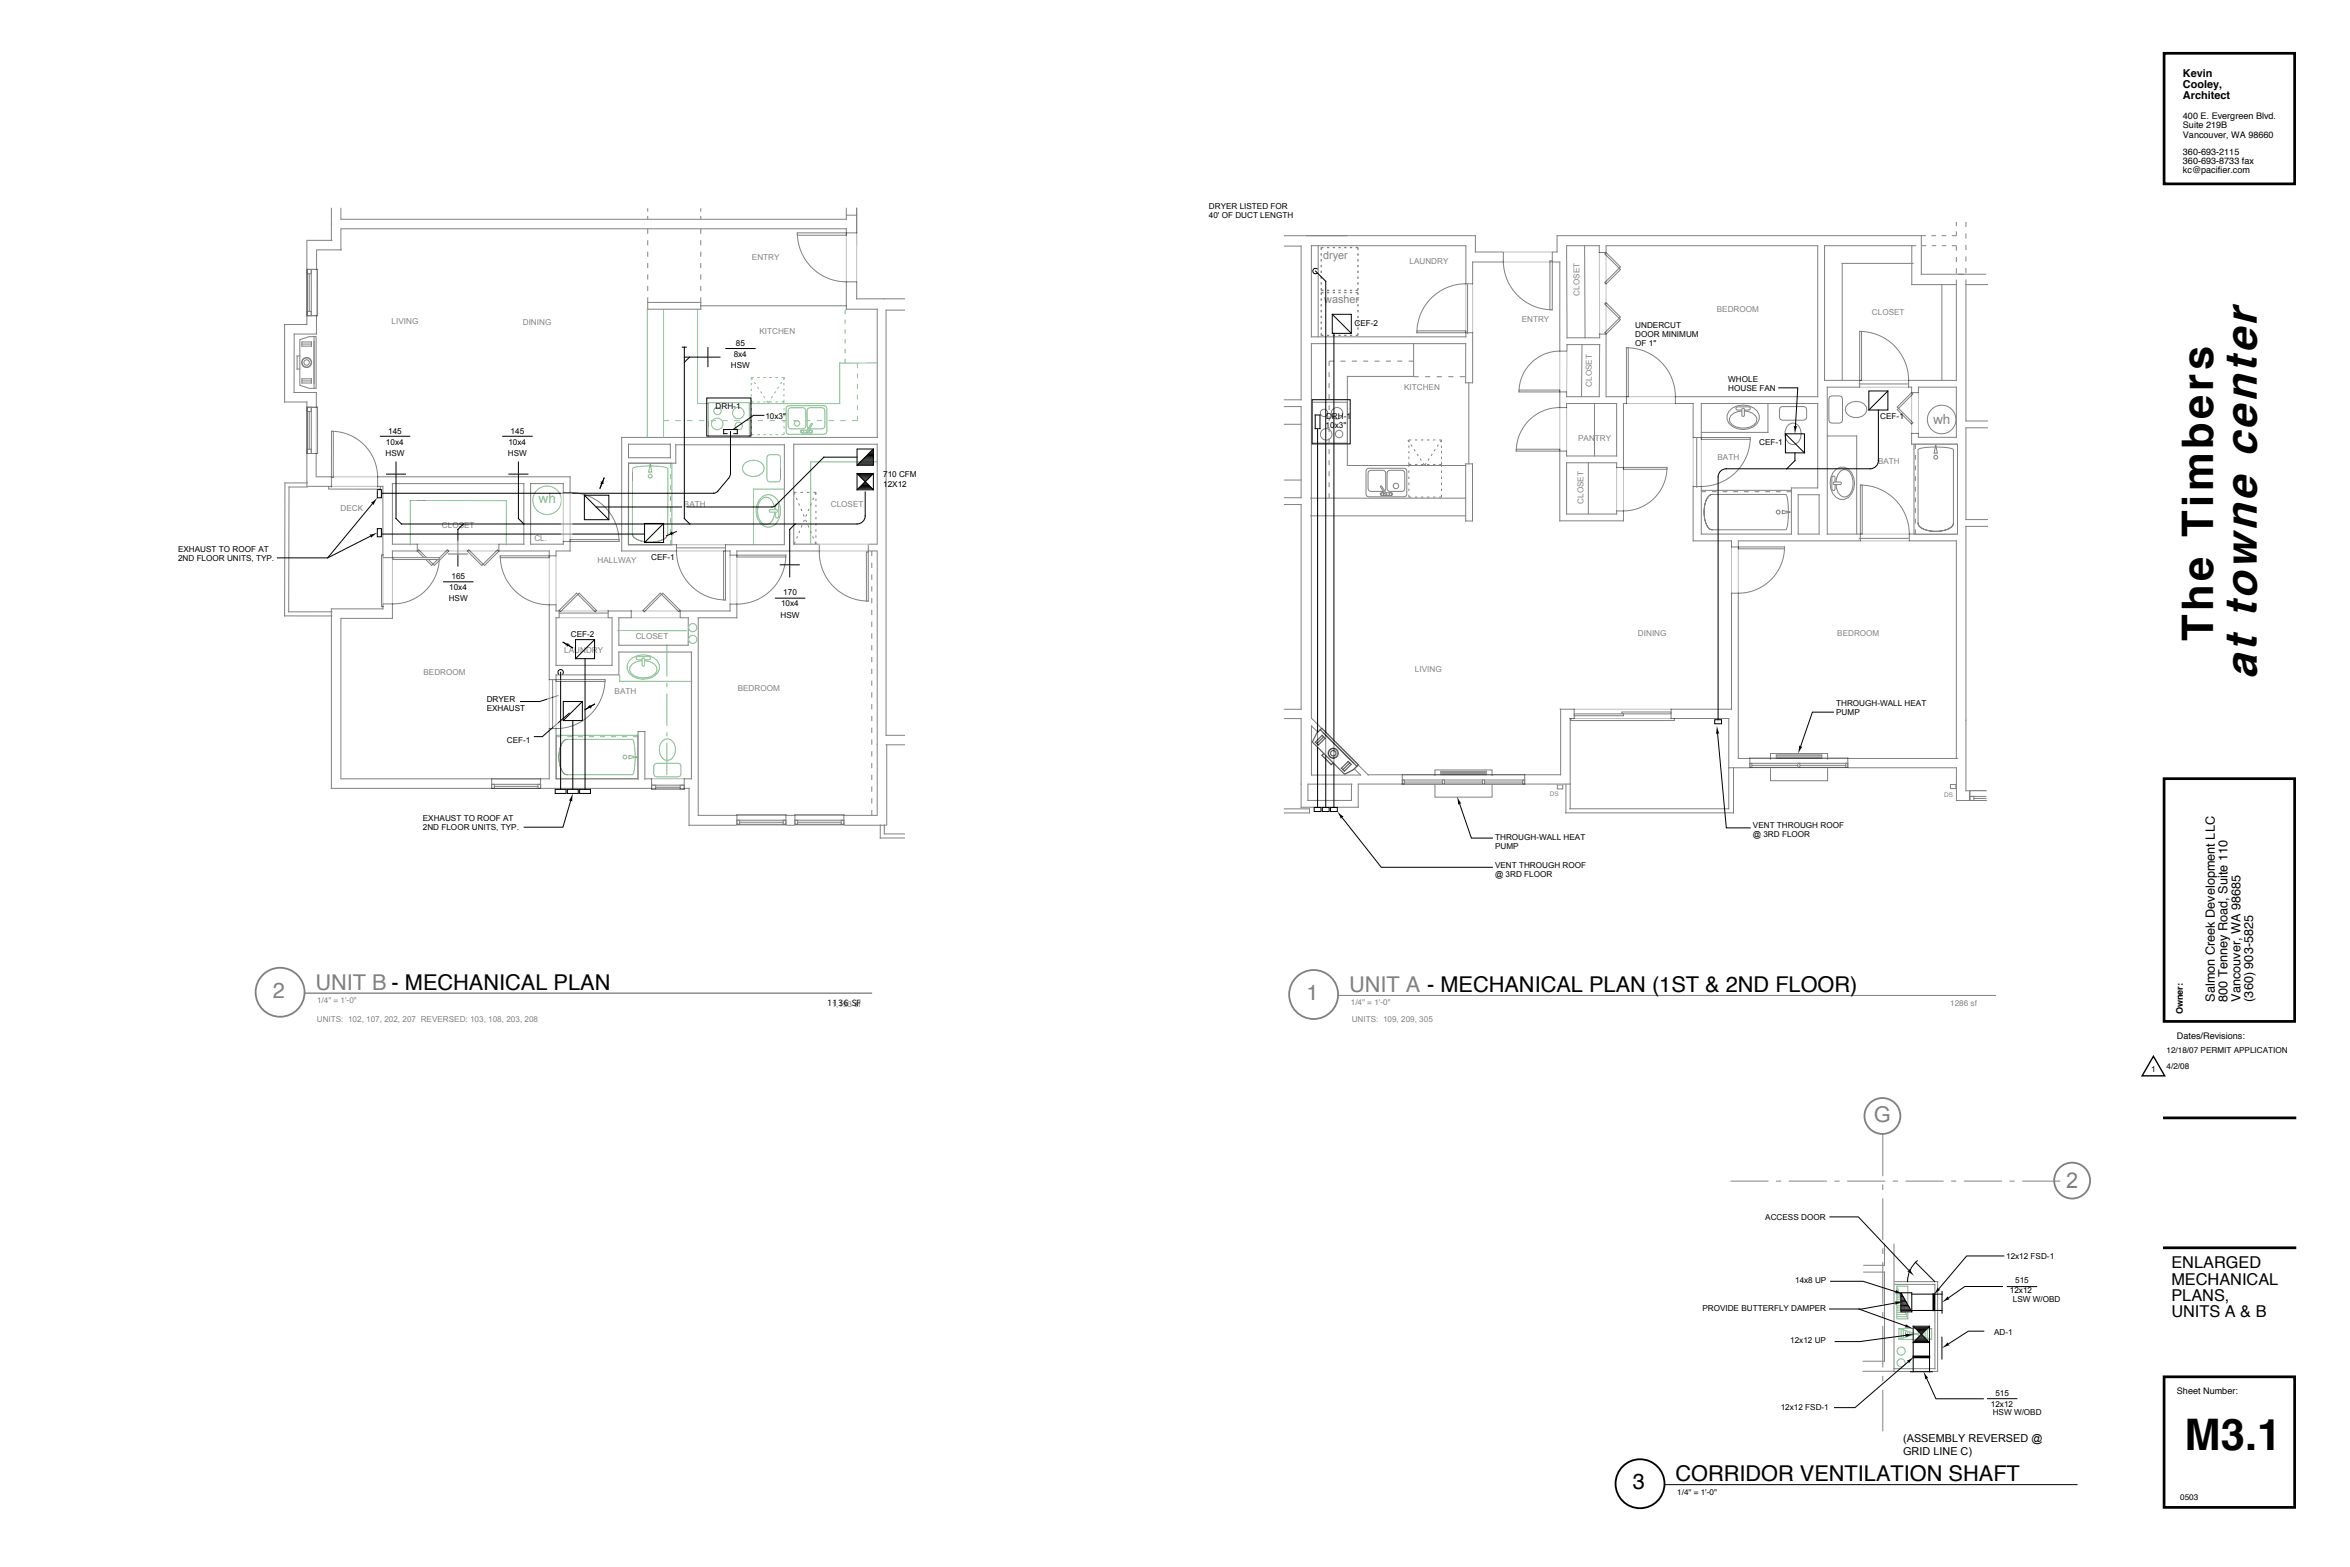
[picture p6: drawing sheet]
<svg xmlns="http://www.w3.org/2000/svg" width="914mm" height="610mm" viewBox="0 0 914 610" stroke-linecap="round" stroke-linejoin="round" font-family="sans-serif">
<defs><g id="words">
<text font-size="17.5" x="878.1" y="264.1" transform="rotate(-90 878.1 264.1)">at towne center</text>
<g font-size="16.9">
<text x="861.2" y="249.4" transform="rotate(-90 861.2 249.4)">The Timbers</text>
<text x="850" y="564.1">M3.1</text>
</g>
<g font-size="8.5">
<text x="106.1" y="388.1">2</text>
<text x="122.7" y="385">UNIT B - MECHANICAL PLAN</text>
<text x="508.3" y="389">1</text>
<text x="524.9" y="385.8">UNIT A - MECHANICAL PLAN (1ST &amp; 2ND FLOOR)</text>
<text x="729.2" y="436.4">G</text>
<text x="804" y="462.1">2</text>
<text x="635.3" y="579.3">3</text>
<text x="651.9" y="576.2">CORRIDOR VENTILATION SHAFT</text>
</g>
<g font-size="6.3">
<text x="844.9" y="493.4">ENLARGED</text>
<text x="844.9" y="499.7">MECHANICAL</text>
<text x="844.9" y="506.1">PLANS,</text>
<text x="844.9" y="512.4">UNITS A &amp; B</text>
</g>
<g font-size="4.9">
<text x="752.2" y="165">wh</text>
<text x="861.9" y="389.7" transform="rotate(-90 861.9 389.7)">Salmon Creek Development LLC</text>
<text x="866.8" y="389.7" transform="rotate(-90 866.8 389.7)">800 Tenney Road, Suite 110</text>
<text x="871.7" y="389.7" transform="rotate(-90 871.7 389.7)">Vancouver, WA 98685</text>
<text x="876.7" y="389.7" transform="rotate(-90 876.7 389.7)">(360) 903-5825</text>
</g>
<text font-size="4.9" fill="#007415" x="209.6" y="195.5">wh</text>
<g font-size="4.2">
<text x="849.4" y="29.9">Kevin</text>
<text x="849.4" y="34.2">Cooley,</text>
<text x="849.4" y="38.4">Architect</text>
<text x="514.8" y="100.7">dryer</text>
<text x="515.2" y="117.7">washer</text>
<text x="740.5" y="561">(ASSEMBLY REVERSED @</text>
<text x="740.5" y="565.9">GRID LINE C)</text>
</g>
<g font-size="3.5">
<text x="849.4" y="46.4">400 E. Evergreen Blvd.</text>
<text x="849.4" y="50">Suite 219B</text>
<text x="849.4" y="53.5">Vancouver, WA 98660</text>
<text x="849.4" y="60.3">360-693-2115</text>
<text x="849.4" y="63.8">360-693-8733 fax</text>
<text x="849.4" y="67.3">kc@pacif</text>
<text x="863" y="67.3">ier.com</text>
<text x="849.4" y="394.6" transform="rotate(-90 849.4 394.6)">Owner:</text>
<text x="847.1" y="404.1">Dates/Revisions:</text>
<text x="847.1" y="542.4">Sheet Number:</text>
</g>
<g font-size="3.2">
<text x="470.4" y="81.2">DRYER LISTED FOR</text>
<text x="470.4" y="84.7">40' OF DUCT LENGTH</text>
<text x="292.6" y="101">ENTRY</text>
<text x="548.5" y="102.6">LAUNDRY</text>
<text x="614.6" y="115" transform="rotate(-90 614.6 115)">CLOSET</text>
<text x="152.4" y="125.9">LIVING</text>
<text x="592.1" y="125.3">ENTRY</text>
<text x="668" y="121.4">BEDROOM</text>
<text x="728.4" y="122.7">CLOSET</text>
<text x="203.4" y="126.4">DINING</text>
<text x="295.5" y="130.1">KITCHEN</text>
<text x="527.1" y="126.7">CEF-2</text>
<text x="636.3" y="127.7">UNDERCUT</text>
<text x="636.3" y="131.2">DOOR MINIMUM</text>
<text x="286.4" y="134.5">85</text>
<text x="636.3" y="134.7">OF 1&quot;</text>
<text x="284.4" y="143.1">HSW</text>
<text x="285.5" y="138.8">8x4</text>
<text x="672.5" y="148.5">WHOLE</text>
<text x="546.3" y="151.5">KITCHEN</text>
<text x="619.4" y="150.5" transform="rotate(-90 619.4 150.5)">CLOSET</text>
<text x="672.5" y="152">HOUSE FAN</text>
<text x="278.5" y="158.9">DRH-1</text>
<text x="297.8" y="163">10x3&quot;</text>
<text x="515.8" y="166.6">10x3&quot;</text>
<text x="516" y="162.9">DRH-1</text>
<text x="731.6" y="163">CEF-1</text>
<text x="150.2" y="173">10x4</text>
<text x="151.1" y="168.7">145</text>
<text x="197.8" y="173">10x4</text>
<text x="198.7" y="168.7">145</text>
<text x="614.1" y="171.6">PANTRY</text>
<text x="684.5" y="173.3">CEF-1</text>
<text x="150" y="177.3">HSW</text>
<text x="197.6" y="177.3">HSW</text>
<text x="668.3" y="178.8">BATH</text>
<text x="343.7" y="185.7">710 CFM</text>
<text x="730.8" y="180.4">BATH</text>
<text x="343.7" y="189.3">12X12</text>
<text x="266.1" y="197.3">BATH</text>
<text x="323.3" y="197">CLOSET</text>
<text x="616.2" y="196" transform="rotate(-90 616.2 196)">CLOSET</text>
<text x="132.5" y="198.6">DECK</text>
<text x="172" y="205.5">CLOSET</text>
<text x="69.3" y="214.6">EXHAUST TO ROOF AT</text>
<text x="207.9" y="210.3">CL.</text>
<text x="69.3" y="218.1">2ND FLOOR UNITS, TYP.</text>
<text x="232.5" y="219">HALLWAY</text>
<text x="253.4" y="217.8">CEF-1</text>
<text x="175.7" y="225.3">165</text>
<text x="174.6" y="233.9">HSW</text>
<text x="174.8" y="229.6">10x4</text>
<text x="304.8" y="231.6">170</text>
<text x="303.9" y="235.9">10x4</text>
<text x="303.7" y="240.2">HSW</text>
<text x="222.1" y="247.7">CEF-2</text>
<text x="247.4" y="248.6">CLOSET</text>
<text x="637.4" y="247.6">DINING</text>
<text x="714.9" y="247.6">BEDROOM</text>
<text x="219.6" y="254.2">LAUNDRY</text>
<text x="164.8" y="262.4">BEDROOM</text>
<text x="550.6" y="261.6">LIVING</text>
<text x="239.2" y="269.8">BATH</text>
<text x="287" y="268.8">BEDROOM</text>
<text x="189.4" y="273.2">DRYER</text>
<text x="714.5" y="274.7">THROUGH-WALL HEAT</text>
<text x="189.4" y="276.8">EXHAUST</text>
<text x="714.5" y="278.3">PUMP</text>
<text x="197.2" y="289">CEF-1</text>
<text x="164.5" y="319.3">EXHAUST TO ROOF AT</text>
<text x="164.5" y="322.9">2ND FLOOR UNITS, TYP.</text>
<text x="682.1" y="322.2">VENT THROUGH ROOF</text>
<text x="581.8" y="326.9">THROUGH-WALL HEAT</text>
<text x="682.1" y="325.8">@ 3RD FLOOR</text>
<text x="581.8" y="330.4">PUMP</text>
<text x="581.7" y="337.6">VENT THROUGH ROOF</text>
<text x="581.7" y="341.1">@ 3RD FLOOR</text>
<text x="123.4" y="390.2">1/4&quot; = 1'-0&quot;</text>
<text x="321.9" y="391.4">1136 SF</text>
<text x="323.6" y="391.8">1,193 sf</text>
<text x="525.6" y="391.1">1/4&quot; = 1'-0&quot;</text>
<text x="758.9" y="391.3">1286 sf</text>
<text x="123.3" y="397.7">UNITS: 102, 107, 202, 207 REVERSED: 103, 108, 203, 208</text>
<text x="526" y="397.7">UNITS: 109, 209, 305</text>
<text x="843" y="409.5">12/18/07 PERMIT APPLICATION</text>
<text x="837" y="417.1">1</text>
<text x="843" y="415.8">4/2/08</text>
<text x="686.9" y="474.5">ACCESS DOOR</text>
<text x="780.6" y="489.7">12x12 FSD-1</text>
<text x="698.5" y="499.1">14x8 UP</text>
<text x="782.1" y="502.9">12x12</text>
<text x="784.1" y="499.2">515</text>
<text x="662.4" y="509.9">PROVIDE BUTTERFLY DAMPER</text>
<text x="783.2" y="506.5">LSW W/OBD</text>
<text x="775.9" y="519.2">AD-1</text>
<text x="696.6" y="522.5">12x12 UP</text>
<text x="776.4" y="543">515</text>
<text x="692.9" y="548.7">12x12 FSD-1</text>
<text x="774.7" y="547.3">12x12</text>
<text x="775.4" y="550.4">HSW W/OBD</text>
<text x="652.6" y="581.4">1/4&quot; = 1'-0&quot;</text>
<text x="848.3" y="583.7">0503</text>
</g>
<g font-size="2.5">
<text x="603" y="309.5">DS</text>
<text x="756.5" y="309.9">DS</text>
</g>
</g></defs>
<path d="M842.1 302.9h50.8v94.5h-50.8zM842.2 434.9h50.8M842.2 485.4h50.8M842.1 535.6h50.8v50.8h-50.8z" fill="none" stroke="#000" stroke-width="1.1"/>
<path d="M842.1 20.7h50.8v50.8h-50.8z" fill="#fff"/>
<path d="M842.1 20.7h50.8v50.8h-50.8z" fill="none" stroke="#000" stroke-width="1.1"/>
<g fill="#fff">
<path d="M837.9 410.9l4.4 7.6h-8.8z"/>
<path d="M848.3 581.2h7.1v3.2h-7.1z" fill-rule="evenodd"/>
<path d="M843 407h47.3v9.5h-47.3z" fill-rule="evenodd"/>
</g>
<path d="M837.9 410.9l4.4 7.6h-8.8z" fill="none" stroke="#000" stroke-width=".53"/>
<path d="M216.4 286h31.8v17h-31.8z" fill-rule="evenodd" fill="#fff"/>
<path d="M216.4 286h31.8v17h-31.8z" fill="none" stroke="#007415" stroke-width=".39"/>
<path d="M219.4 288.2l1.3-.6h25.4a17 17 0 0 1 1 9l-.4 3.5-.6 1.3h-25.4a4.8 4.8 0 0 1-3.1-4.8l-.1-2.1a7 7 0 0 1 2.8-6.8l.4-.1v13.8a4.8 4.8 0 0 1-3-4.8l-.2-2.1a9.5 9.5 0 0 1 1.9-6.3z" fill-rule="evenodd" fill="#fff"/>
<path d="M220.7 287.6a4.8 4.8 0 0 0-3 4.8l-.2 2.1a7 7 0 0 0 2.8 6.9h25.8a17 17 0 0 0 1-9l-.4-3.5-.6-1.3h-25.4a4.8 4.8 0 0 0-3.1 4.8l-.1 2.1a7 7 0 0 0 2.8 6.9h.4" fill="none" stroke="#007415" stroke-width=".39"/>
<circle cx="243.2" cy="294.5" r=".75" fill="#fff"/>
<circle cx="243.2" cy="294.5" r=".75" fill="none" stroke="#007415" stroke-width=".39"/>
<path d="M244.7 293.9l3.2 .6-3.2 .6z" fill="#fff"/>
<path d="M216.4 286.6h1.9M220.7 286.6h1.9M225 286.6h1.9M229.2 286.6h1.9M233.5 286.6h1.9M237.8 286.6h1.9M242 286.6h1.9M244.7 293.9l3.2 .6-3.2 .6zM246.3 286.6h1.9" fill="none" stroke="#007415" stroke-width=".39"/>
<path d="M244.5 180.2h17l-.1 31.8-16.9-.1z" fill-rule="evenodd" fill="#fff"/>
<path d="M244.5 180.2h17l-.1 31.8-16.9-.1z" fill="none" stroke="#007415" stroke-width=".39"/>
<path d="M246.2 182.2a25.2 25.2 0 0 1 13.6 0v25.5a4.8 4.8 0 0 1-4.7 3l-2.2 .2a7 7 0 0 1-6.8-2.9v-.3h13.7a4.8 4.8 0 0 1-4.7 3l-2.2 .2a7 7 0 0 1-6.8-2.9z" fill-rule="evenodd" fill="#fff"/>
<path d="M246.1 207.7a4.8 4.8 0 0 0 4.7 3l2.1 .2a7 7 0 0 0 6.9-2.8l.1-25.8a17 17 0 0 0-9-1l-3.5 .4-1.3 .6v25.4a4.8 4.8 0 0 0 4.7 3l2.1 .2a7 7 0 0 0 6.9-2.8v-.4" fill="none" stroke="#007415" stroke-width=".39"/>
<circle cx="253" cy="185.2" r=".75" fill="#fff"/>
<circle cx="253" cy="185.2" r=".75" fill="none" stroke="#007415" stroke-width=".39"/>
<path d="M253 180.5l.6 3.1h-1.2z" fill="#fff"/>
<path d="M253 180.5l.6 3.1h-1.2zM260.9 180.2v1.9M260.9 184.5v1.9M260.9 188.7v1.9M260.9 193v1.9M260.9 197.2v1.9M260.9 201.5v1.9M260.9 205.8v1.9M260.9 210v1.9" fill="none" stroke="#007415" stroke-width=".39"/>
<path d="M725.2 492.2h8.1M725.2 494.9h8.1M737 484v49.5h-12.1M724.9 529.6h8.4" fill="none" stroke="#000" stroke-width=".39"/>
<circle cx="732.5" cy="434.1" r="7" fill="#fff"/>
<circle cx="732.5" cy="434.1" r="7" fill="none" stroke="#000" stroke-width=".71"/>
<circle cx="806.3" cy="459.3" r="7" fill="#fff"/>
<circle cx="806.3" cy="459.3" r="7" fill="none" stroke="#000" stroke-width=".71"/>
<g fill="none" stroke="#000" stroke-width=".39">
<path d="M499.7 95.7h6.6v59.8h-6.6M510.3 95.6h60.1v35.4h-60.1zM605.9 91.7v6.3h-31.8v-6.3h-74.4M606 91.7h141.6v15h25.1M622.3 95.6h-12.7l.1 35.8M624.9 95.6v58.7M625.1 95.6h82.2v58.7h-82.2M709.9 95.6h34v15.1h17.3v37.3h-51.3zM773.4 110.7h-8.4v53.1h8.4M570.3 133.7h-60v145.7M609.7 134.1l-.1 20.2h12.7M499.7 158.2h6.6v35.4h-6.6"/>
<path d="M573 148.9v-47h33.9v100.7h24.8v-45.6h27.1v53.4h14.9v65.5h-66.6M746.5 150.6h14.7v19.5h-14.7zM609.6 177.4v-20.4h19.4v20.4M662 168.2h25.9M722.5 169.6v38.2M743.8 172.8h17.4v35h-50.2v-57.2h32.8v22.2M773.4 166.4h-8.4v35.7h8.4M499.7 196.3h6.6v79.6h-6.6M609.6 180v20h19.4v-20M697 189.8h10.3v-32.8h-45.3v50.8M699.7 192.5h8.1v15.3h-8.1zM773.4 204.8h-8.4v102.8h7.7"/>
<path d="M499.7 279.5h6.6v34.5h22.2v-8.9l82.5-.1M607.3 275.9v25.5h-75M610.8 279.5h61.9v35.1h-61.9M611 279.5v35.1M672.7 298.7h88.6v12.7h11.4M674.5 298.7v17.5h-65.4M761.2 295.1v-84.7h-84.8v84.7h85.4M499.7 314.7h9.8v1.5h-9.8M508.9 305.1v6.3h16.9v-6.3M509.1 305.1h16.9M609.3 305v11.2M673.3 459.5h14.8"/>
<path d="M691.1 459.5h2M696 459.5h14.8M713.8 459.5h2M718.7 459.5h14.9M732.6 441.4v16.2M736.5 459.5h2M741.4 459.5h14.9M759.2 459.5h2M764.2 459.5h14.8M781.9 459.5h2M786.9 459.5h14.8M732.6 460.8v2.2"/>
<path d="M732.6 466.2v16.2M732.6 485.6v2.2M732.6 491v16.2M732.6 510.4v2.2M732.6 515.8v16.2M732.6 535.2v2.2M732.6 540.6v16.2"/>
</g>
<path d="M766.5 307.6h6.2v3.8h-6.2z" fill="#fff"/>
<path d="M550.1 133.7v12.7h-25.8v34.7h46M509.9 193.8h60.4M766.5 307.6v3.8h1.5v-1.6h-1.5M768 310.6h4.7M772.7 307.6h-6.2v3.8h6.2h-6.2v-1.6h6.2" fill="none" stroke="#000" stroke-width=".39"/>
<path d="M531.7 182.7l.9-.5 14.3 .1 .5 .9-.1 9.5-1 .6-14.2-.2-.6-.9z" fill-rule="evenodd" fill="#fff"/>
<path d="M531.7 182.7l.9-.5 14.3 .1 .5 .9-.1 9.5-1 .6-14.2-.2-.6-.9z" fill="none" stroke="#000" stroke-width=".39"/>
<path d="M539.9 183.5l.9-.5h4.7l1 .5 .1 6.6-.5 .9-5.3 .2-.9-.6z" fill-rule="evenodd" fill="#fff"/>
<path d="M540.3 183.1l5.2-.1 1 .5 .1 6.6-.5 .9-5.3 .2-.9-.6-.2-6.6z" fill="none" stroke="#000" stroke-width=".39"/>
<path d="M532.5 183.5l.9-.5h4.7l1 .5 .1 6.6-.5 .9-5.3 .2-.9-.6z" fill-rule="evenodd" fill="#fff"/>
<g fill="none" stroke="#000" stroke-width=".39">
<path d="M532.5 183.5l.9-.5h4.7l1 .5 .1 6.6-.5 .9-5.3 .2-.9-.6z"/>
<circle cx="543.2" cy="189" r="1.06"/>
</g>
<path d="M537.1 192l.5-.3h3.7l.5 .5-.5 .5h-3.7l-.5-.2z" fill-rule="evenodd" fill="#fff"/>
<path d="M537.1 192l.5-.3h3.7l.5 .5-.5 .5h-3.7l-.5-.2z" fill="none" stroke="#000" stroke-width=".39"/>
<path d="M537.2 189.2l.4-.1 2 3.5-.4 .1z" fill-rule="evenodd" fill="#fff"/>
<g fill="none" stroke="#000" stroke-width=".39">
<path d="M511 156.5h13.3v15.9h-13.3M517.2 144.8v1.9M517.2 149.1v1.9M517.2 153.3v1.9M517.2 157.6v1.9M519.1 140.5h-1.9v1.9M521.6 140.5h1.9M526 140.5h2M530.4 140.5h2M534.8 140.5h2M539.3 140.5h1.9M543.7 140.5h1.9"/>
<path d="M548.1 140.5h2M550.1 146.5h1.9M554.5 146.5h2M559 146.5h2M563.5 146.5h2M568 146.5h2M517.2 161.9v1.9M517.2 166.2v1.9M517.2 170.5v1.9M517.2 174.8v1.9M517.2 179v1.9M547.8 171.2l.5 .7"/>
<path d="M548.2 173.3v.9M548.2 175.5v.9M548.2 177.6v.9M548.2 179.8v1.8M549 173l.5 .7M549.1 171.2h-.9v.8M550.2 174.8l.5 .7M550.5 171.2h1M551.4 176.6l.5 .7M552.6 178.4l.5 .7M552.9 171.2h.9M555.3 171.2h.9"/>
<path d="M556.1 178.4l-.5 .7M557.3 176.6l-.5 .7M557.6 171.2h.9M558.5 174.8l-.5 .7M559.7 173l-.5 .7M560 171.2h.9M560.9 171.2v.8M560.9 173.3v.9M560.9 175.5v.9M560.9 177.6v.9M560.9 179.8v1.8M560.9 171.2l-.5 .7"/>
<path d="M517.2 183.3v1.9M517.2 187.6v1.9M517.2 191.9v1.9M537.2 189.2l.4-.1 2 3.5-.4 .1zM548.2 183v1M548.2 185.4v.9M548.2 187.7v1M548.2 190.1v.9M548.2 192.4v1h.9M548.2 180.7h.9M550.5 193.4h1M550.5 180.7h1"/>
<path d="M552.9 193.4h.9M552.9 180.7h.9M553.8 180.2l.5 .7M554.9 180.2l-.5 .7M555.3 193.4h.9M555.3 180.7h.9M557.6 193.4h.9M557.6 180.7h.9M560 180.7h.9M560.9 192.4v1h-.9M560.9 183v1M560.9 185.4v.9"/>
<path d="M560.9 187.7v1M560.9 190.1v.9M509.9 200.7h60.4"/>
<circle cx="515.2" cy="160.6" r="1.43"/>
<circle cx="516" cy="169" r="2.25"/>
<circle cx="520.2" cy="160.8" r="2.25"/>
<circle cx="521" cy="168.8" r="1.43"/>
<circle cx="537.9" cy="192.2" r=".53"/>
<circle cx="541" cy="192.2" r=".53"/>
</g>
<path d="M758.9 305.2h2.1v1.6h-2.1z" fill-rule="evenodd" fill="#fff"/>
<path d="M758.9 305.2h2.1v1.6h-2.1z" fill="none" stroke="#000" stroke-width=".39"/>
<path d="M756.5 308.1h3.5v2.5h-3.5z" fill-rule="evenodd" fill="#fff"/>
<circle cx="755.5" cy="163.2" r="5.6" fill="none" stroke="#000" stroke-width=".39"/>
<g fill="#fff">
<path d="M752.2 160h6.7v6.4h-6.7z" fill-rule="evenodd"/>
<path d="M692.7 158.5l.8-.3h8.4l.8 .3 .3 .7v3.2l-.3 .8-.8 .3h-8.4l-.8-.3-.3-.8v-3.2z" fill-rule="evenodd"/>
</g>
<path d="M692.7 158.5l.8-.3h8.4l.8 .3 .3 .7v3.2l-.3 .8-.8 .3h-8.4l-.8-.3-.3-.8v-3.2z" fill="none" stroke="#000" stroke-width=".39"/>
<path d="M696.1 165.1a2.88 2.88 0 0 1 4.5 1.9 4.7 4.7 0 0 1-1.9 5.8 3.2 3.2 0 0 1-4.1-3.2v-1.7l.5-1.6z" fill-rule="evenodd" fill="#fff"/>
<path d="M696.1 165.1a2.88 2.88 0 0 1 4.5 1.9 4.7 4.7 0 0 1-1.9 5.8 3.2 3.2 0 0 1-4.1-3.2v-1.7l.5-1.6z" fill="none" stroke="#000" stroke-width=".39"/>
<path d="M711.9 154.3l.8-.3h3.2l.7 .3 .3 .8v8.4l-.3 .8-.7 .3h-3.2l-.8-.3-.3-.8v-8.4z" fill-rule="evenodd" fill="#fff"/>
<path d="M711.9 154.3l.8-.3h3.2l.7 .3 .3 .8v8.4l-.3 .8-.7 .3h-3.2l-.8-.3-.3-.8v-8.4z" fill="none" stroke="#000" stroke-width=".39"/>
<path d="M719.1 157.2a5 5 0 0 1 7.1 1.1 3.2 3.2 0 0 1-3.1 4.1 4.2 4.2 0 0 1-5.1-2.8l.2-1.3z" fill-rule="evenodd" fill="#fff"/>
<path d="M719.1 157.2a5 5 0 0 1 7.1 1.1 3.2 3.2 0 0 1-3.1 4.1 4.2 4.2 0 0 1-5.1-2.8l.2-1.3z" fill="none" stroke="#000" stroke-width=".39"/>
<path d="M672.8 160a7.5 7.5 0 0 1 11 0 4 4 0 0 1-1.5 6 7.1 7.1 0 0 1-10.3-2.8v-1.7z" fill-rule="evenodd" fill="#fff"/>
<path d="M672.8 160a7.5 7.5 0 0 1 11 0 4 4 0 0 1-1.5 6 7.1 7.1 0 0 1-10.3-2.8v-1.7z" fill="none" stroke="#000" stroke-width=".39"/>
<path d="M673.4 161.7a7.2 7.2 0 0 1 9.7 0l.5 1.2a4.1 4.1 0 0 1-4.4 3.6 6.1 6.1 0 0 1-6.1-2.4l-.2-1.2z" fill-rule="evenodd" fill="#fff"/>
<path d="M673.4 161.7a7.2 7.2 0 0 1 9.7 0l.5 1.2a4.1 4.1 0 0 1-4.4 3.6 6.1 6.1 0 0 1-6.1-2.4l-.2-1.2z" fill="none" stroke="#000" stroke-width=".39"/>
<path d="M675.6 158.4l4.9-.1 .4 .1 .2 .6-.6 .5h-4.5l-.5-.5z" fill-rule="evenodd" fill="#fff"/>
<path d="M675.6 158.4l4.9-.1 .4 .1 .2 .6-.6 .5h-4.5l-.5-.5z" fill="none" stroke="#000" stroke-width=".39"/>
<path d="M677.9 158.9l.5-.1 .3 .4v2.4l-.3 .4-.6-.4z" fill-rule="evenodd" fill="#fff"/>
<path d="M677.9 158.9l.5-.1 .3 .4v2.4l-.3 .4-.6-.4z" fill="none" stroke="#000" stroke-width=".39"/>
<path d="M714.5 182.5a4 4 0 0 1 6 1.4 7.1 7.1 0 0 1-2.8 10.4 4.8 4.8 0 0 1-5.3-4.1 7.5 7.5 0 0 1 2.1-7.7z" fill-rule="evenodd" fill="#fff"/>
<path d="M714.5 182.5a4 4 0 0 1 6 1.4 7.1 7.1 0 0 1-2.8 10.4 4.8 4.8 0 0 1-5.3-4.1 7.5 7.5 0 0 1 2.1-7.7z" fill="none" stroke="#000" stroke-width=".39"/>
<path d="M716.2 183.2l1.2-.5a4.1 4.1 0 0 1 3.6 4.3 6.1 6.1 0 0 1-2.4 6.2 3.3 3.3 0 0 1-4-3.2 7 7 0 0 1 1.6-6.8z" fill-rule="evenodd" fill="#fff"/>
<path d="M716.2 183.2l1.2-.5a4.1 4.1 0 0 1 3.6 4.3 6.1 6.1 0 0 1-2.4 6.2 3.3 3.3 0 0 1-4-3.2 7 7 0 0 1 1.6-6.8z" fill="none" stroke="#000" stroke-width=".39"/>
<path d="M712.9 185.4l.6-.2 .5 .6v4.4l-.5 .6-.6-.2-.1-.4z" fill-rule="evenodd" fill="#fff"/>
<path d="M712.9 185.4l.6-.2 .5 .6v4.4l-.5 .6-.6-.2-.1-.4z" fill="none" stroke="#000" stroke-width=".39"/>
<path d="M713.4 187.6l2.7-.1 .4 .6-.4 .4h-2.4l-.4-.4z" fill-rule="evenodd" fill="#fff"/>
<path d="M662 190.8h35M697 189.8v18h-35M713.4 187.6l2.7-.1 .4 .6-.4 .4h-2.4l-.4-.4z" fill="none" stroke="#000" stroke-width=".39"/>
<path d="M664.9 192.9l1.3-.6h28.6a17 17 0 0 1 1 9.1l-.4 3.4-.6 1.3h-28.6a4.8 4.8 0 0 1-3-4.7l-.1-2.2a7 7 0 0 1 2.8-6.8l.3-.1v13.8a4.8 4.8 0 0 1-3-4.7l-.1-2.2a9.5 9.5 0 0 1 1.8-6.3z" fill-rule="evenodd" fill="#fff"/>
<path d="M666.2 192.3a4.8 4.8 0 0 0-3 4.8l-.1 2.1a7 7 0 0 0 2.8 6.9h28.9a17 17 0 0 0 1-9l-.4-3.4-.6-1.4h-28.6a4.8 4.8 0 0 0-3 4.8l-.1 2.1a7 7 0 0 0 2.8 6.9h.3" fill="none" stroke="#000" stroke-width=".39"/>
<circle cx="691.9" cy="199.2" r=".75" fill="#fff"/>
<circle cx="691.9" cy="199.2" r=".75" fill="none" stroke="#000" stroke-width=".39"/>
<path d="M693.5 198.6l3.2 .6-3.2 .7z" fill="#fff"/>
<path d="M662 191.3h1.8M666.1 191.3h1.9M670.3 191.3h1.8M674.4 191.3h1.9M678.6 191.3h1.8M682.7 191.3h1.9M686.9 191.3h1.8M691 191.3h1.9M693.5 198.6l3.2 .6-3.2 .7zM695.2 191.3h1.8" fill="none" stroke="#000" stroke-width=".39"/>
<path d="M744.7 172.8h17v35h-17z" fill-rule="evenodd" fill="#fff"/>
<path d="M744.7 172.8h17v35h-17z" fill="none" stroke="#000" stroke-width=".39"/>
<path d="M746.4 174.9a25.2 25.2 0 0 1 13.6 0l.1 28.6a4.8 4.8 0 0 1-4.8 3.1l-2.1 .1a7 7 0 0 1-6.8-2.8l-.1-.4h13.8a4.8 4.8 0 0 1-4.8 3.1l-2.1 .1a7 7 0 0 1-6.8-2.8z" fill-rule="evenodd" fill="#fff"/>
<path d="M760.1 203.5a4.8 4.8 0 0 1-4.8 3.1l-2.1 .1a7 7 0 0 1-6.8-2.8l-.1-28.9a17 17 0 0 1 9-1l3.5 .3 1.3 .7v28.5a4.8 4.8 0 0 1-4.8 3.1l-2.1 .1a7 7 0 0 1-6.8-2.8l-.1-.4" fill="none" stroke="#000" stroke-width=".39"/>
<circle cx="753.2" cy="177.9" r=".75" fill="#fff"/>
<circle cx="753.2" cy="177.9" r=".75" fill="none" stroke="#000" stroke-width=".39"/>
<path d="M753.2 173.1l.6 3.2h-1.2z" fill="#fff"/>
<path d="M755.6 110.7v37.3M745.3 172.8v1.9M745.3 177v1.8M753.2 173.1l.6 3.2h-1.2zM745.3 181.1v1.9M745.3 185.3v1.8M745.3 189.4v1.8M745.3 193.5v1.9M745.3 197.7v1.8M745.3 201.8v1.8M745.3 205.9v1.9" fill="none" stroke="#000" stroke-width=".39"/>
<path d="M606 305.3h2.1v1.6h-2.1z" fill-rule="evenodd" fill="#fff"/>
<path d="M606 305.3h2.1v1.6h-2.1z" fill="none" stroke="#000" stroke-width=".39"/>
<path d="M603 307.7h3.6v2.5h-3.6z" fill-rule="evenodd" fill="#fff"/>
<g fill="none" stroke="#000" stroke-width=".39">
<path d="M119.4 93.5v32.8h-8.7v30.1h8.7v32.8M119.7 93.5h9.4M123.2 97.2l-.1 32.8h-8.6l-.1 22.7h8.7l-.1 32.8M123.5 97.2h9.3M128.9 81v12.5M132.6 81v4.3M132.6 89v8.2M132.8 89h196.5v31.3h12v49.9h-99.4v44.1h42.2v23.4h-67.7v-23.4M252 81v1.3M252 84v1.3M252 89v2M252 93.4v2"/>
<path d="M252 97.9v2M272.7 81v1.3M272.7 84v1.3M272.7 89v2M272.7 93.4v2M272.7 97.9v2M329.3 81v4.3h-196.5M329.3 83.7h4M333.3 81v35.3h18.6M616.6 95.6l.2 35.8M622.3 95.6l.1 35.8h-12.7M252 115.7v4.6h20.7v-4.6"/>
<path d="M252 102.3v2M252 106.8v2M252 111.2v2M252 117.6h20.7M272.7 102.3v2M272.7 106.8v2M272.7 111.2v2M744.4 102.5h-27.6v45.5M351.9 120.6h-7.1v165.5h7.1M609.7 134.1h12.7l-.1 20.2M615.6 134.1l-.2 20.2M620.4 157v20.4"/>
<path d="M687.9 157.2v11M499.7 165.1h6.6M711 169.6h11.5M119.6 187.9h-8.7l-.2 51.7h18.4M119.6 189.5h-7.1l-.2 48.5h16.8M119.7 189.2h29.3v47.7h-19.9M123.3 185.5h98.5v28.8h-5.3M152.7 188.1h51.1v23.6h-51.1zM206.5 188.1h12.7v23.6h-12.7zM499.7 186.8h6.6M305.2 211.7v-38.7h-42.3l.1 7.2h-18.4v31.7h60.6M341.1 214.3h-54.4v26h-15v76.9h69.4"/>
<path d="M341.1 211.7h-32.2v-38.9h32.4v38.9M341.3 214.3v102.9M128.9 236.8v69.9h139.2v14.3h76.7M132.6 240.6v62.4M132.8 240.6h19.9v-26.3h61v88.7h-80.9M216.4 240.3h21.8v18.5h-21.8zM240.8 240.3h27v10.7h-27zM344.8 289.8h7.1M345 289.8v31.2M248.3 303.1v-18.5h2.6v18.5M248.3 303h-31.9v-40.5h24.4v-8.8h28.2v49.3h-18.1M342.5 320.9v5.1h9.4"/>
<path d="M344.1 320.9v3.5h7.8"/>
</g>
<g fill="none" stroke="#000" stroke-width=".53">
<path d="M514.1 98.5v1M515 96.3h-.9v.9M516.3 96.3h.9M518.6 96.3h.9M520.8 96.3h.9M523 96.3h.9M525.3 96.3h.9M527.5 96.3h.9v.9M528.4 98.5v1M514.1 112.1v.9h.9M514.1 100.8v.9M514.1 103.1v.9"/>
<path d="M514.1 105.3v.9M514.1 107.6v.9M514.1 109.8v.9M514.1 116.1v.9M514.1 118.3v.9M515 113.8h-.9v.9M516.3 113h.9M516.3 113.8h.9M518.6 113h.9M518.6 113.8h.9M520.8 113h.9M520.8 113.8h.9"/>
<path d="M523 113h.9M523 113.8h.9M525.3 113h.9M525.3 113.8h.9M527.5 113.8h.9v.9M528.4 100.8v.9M528.4 103.1v.9M528.4 105.3v.9M528.4 107.6v.9M528.4 109.8v.9M528.4 112.1v.9h-.9M528.4 116.1v.9"/>
<path d="M528.4 118.3v.9M514.1 120.6v.9M514.1 122.8v.9M514.1 125.1v.9M514.1 127.3v.9M514.1 129.6v.9h.9M516.3 130.5h.9M518.6 130.5h.9M520.8 130.5h.9M523 130.5h.9M525.3 130.5h.9M528.4 120.6v.9"/>
<path d="M528.4 122.8v.9M528.4 125.1v.9M528.4 127.3v.9M528.4 129.6v.9h-.9"/>
</g>
<path d="M306.4 158h14.8l.5 .9-.1 9.5-.9 .5-14.3-.1-.5-.9v-9z" fill-rule="evenodd" fill="#fff"/>
<path d="M306.4 158h14.8l.5 .9-.1 9.5-.9 .5-14.3-.1-.5-.9v-9z" fill="none" stroke="#007415" stroke-width=".39"/>
<path d="M307.2 158.8l5.3-.2 .9 .6 .1 6.6-.5 .9-5.3 .1-.9-.5-.1-6.6z" fill-rule="evenodd" fill="#fff"/>
<path d="M307.2 158.8l5.3-.2 .9 .6 .1 6.6-.5 .9-5.3 .1-.9-.5-.1-6.6z" fill="none" stroke="#007415" stroke-width=".39"/>
<path d="M314.6 158.8l5.3-.2 .9 .5 .2 6.7-.6 .9-5.3 .1-.9-.5-.1-6.6z" fill-rule="evenodd" fill="#fff"/>
<g fill="none" stroke="#007415" stroke-width=".39">
<path d="M314.6 158.8l5.3-.2 .9 .5 .2 6.7-.6 .9-5.3 .1-.9-.5-.1-6.6z"/>
<circle cx="310.1" cy="164.7" r="1.06"/>
</g>
<path d="M311.7 167.4h4l.5 .5-.5 .5h-3.7l-.6-.5z" fill-rule="evenodd" fill="#fff"/>
<path d="M311.7 167.4h4l.5 .5-.5 .5h-3.7l-.6-.5z" fill="none" stroke="#007415" stroke-width=".39"/>
<path d="M315.7 164.7l.4 .4-2.3 3.3-.2-.3z" fill-rule="evenodd" fill="#fff"/>
<g fill="none" stroke="#007415" stroke-width=".39">
<path d="M251.8 120.5v49.7M271.4 120.5v36.5h4.3M341.3 141.2h-14.5v15.8h-35.2M258.2 163.6h2M262.8 163.6h2M267.4 163.6h2M272 163.6h2M276.5 163.6h2.1M281.1 163.6h2.1M285.7 163.6h2.1M290.3 163.6h2M291.6 169.9v-13.3l-15.9 .1v13.2"/>
<path d="M294.9 163.6h2M299.5 163.6h2M304.1 163.6h2M308.7 163.6h2M313.2 163.6h2.1M315.7 164.7l.4 .4-2.3 3.3-.2-.3zM317.8 163.6h2.1M322.4 163.6h2.1M327 163.6h2M331.6 163.6h2"/>
<circle cx="279.2" cy="159.9" r="1.43"/>
<circle cx="279.1" cy="164.9" r="2.25"/>
<circle cx="287.3" cy="160.7" r="2.25"/>
<circle cx="287.4" cy="165.7" r="1.43"/>
<circle cx="312.2" cy="167.9" r=".53"/>
<circle cx="315.4" cy="167.9" r=".53"/>
</g>
<path d="M254.7 297.2l.8-.3h8.4l.8 .3 .3 .8v3.2l-.3 .7-.8 .3h-8.4l-.8-.3-.3-.7v-3.2z" fill-rule="evenodd" fill="#fff"/>
<path d="M254.7 297.2l.8-.3h8.4l.8 .3 .3 .8v3.2l-.3 .7-.8 .3h-8.4l-.8-.3-.3-.7v-3.2z" fill="none" stroke="#007415" stroke-width=".39"/>
<path d="M257.6 288.5a2.71 2.71 0 0 1 4.7 .6 4.7 4.7 0 0 1-2.3 6.7 3.7 3.7 0 0 1-3.5-4.2l.3-1.7z" fill-rule="evenodd" fill="#fff"/>
<path d="M257.6 288.5a2.71 2.71 0 0 1 4.7 .6 4.7 4.7 0 0 1-2.3 6.7 3.7 3.7 0 0 1-3.5-4.2l.3-1.7z" fill="none" stroke="#007415" stroke-width=".39"/>
<path d="M244.8 257.1a7.5 7.5 0 0 1 11 0 4 4 0 0 1-1.4 6 7.1 7.1 0 0 1-10.3-2.8v-1.6z" fill-rule="evenodd" fill="#fff"/>
<path d="M244.8 257.1a7.5 7.5 0 0 1 11 0 4 4 0 0 1-1.4 6 7.1 7.1 0 0 1-10.3-2.8v-1.6z" fill="none" stroke="#007415" stroke-width=".39"/>
<path d="M246 258.3a7 7 0 0 1 9.5 1.1 3.3 3.3 0 0 1-3.2 4.1 7 7 0 0 1-6.8-1.6l-.5-1.2 .1-1.3z" fill-rule="evenodd" fill="#fff"/>
<path d="M246 258.3a7 7 0 0 1 9.5 1.1 3.3 3.3 0 0 1-3.2 4.1 7 7 0 0 1-6.8-1.6l-.5-1.2 .1-1.3z" fill="none" stroke="#007415" stroke-width=".39"/>
<path d="M247.7 255.6l4.8-.2 .4 .2 .2 .6-.6 .5h-4.4l-.6-.5z" fill-rule="evenodd" fill="#fff"/>
<path d="M247.7 255.6l4.8-.2 .4 .2 .2 .6-.6 .5h-4.4l-.6-.5z" fill="none" stroke="#007415" stroke-width=".39"/>
<path d="M249.9 256.1l.5-.1 .4 .3v2.5l-.4 .3-.6-.3z" fill-rule="evenodd" fill="#fff"/>
<g fill="none" stroke="#007415" stroke-width=".39">
<path d="M249.9 256.1l.5-.1 .4 .3v2.5l-.4 .3-.6-.3zM241.2 265l28.1 .1"/>
<circle cx="212.9" cy="194.6" r="5.6"/>
</g>
<path d="M209.6 190.6h6.7v6.3h-6.7z" fill-rule="evenodd" fill="#fff"/>
<g fill="none" stroke="#007415" stroke-width=".39">
<path d="M258.2 120.5v49.7M328.8 120.5v1.7M328.8 124.3v1.7M328.8 128.1v1.7M328.8 131.9v1.7M328.8 135.7v1.7M328.8 139.5v1.7M292.3 146.9v.8M292.3 146.9l.5 .7M292.3 149v.9M292.3 151.2v.9M292.3 153.4l.1 .8"/>
<path d="M292.4 155.5v1.8M292.4 158.8v.9M293.3 146.9h-1M293.3 156.4h-.9M293.5 148.7l.5 .7M294.7 150.5l.5 .7M295.6 146.9h-.9M295.6 156.4h-.9M295.9 152.3l.5 .7M297.1 154.1l.5 .7M298 146.9h-1M298 156.4h-.9"/>
<path d="M298.3 155.9l.5 .7M299.4 155.9l-.4 .7M300.3 146.9h-.9M300.4 156.4h-1M300.6 154.1l-.4 .7M301.8 152.3l-.4 .7M302.7 146.9h-1M302.7 156.4h-.9M303 150.5l-.4 .7M304.1 146.8h.9v.9M304.2 148.7l-.5 .7M305 149v.9"/>
<path d="M305 151.2v.8M305 153.3l.1 .9M305.1 155.5v1.8M305.1 156.4h-1M305.1 158.7v1M305.4 146.8l-.5 .8M333.6 141.2v1.9M333.6 145.3v1.9M333.6 149.5v1.8M333.6 153.6v1.8M333.6 157.7v1.8M292.4 161.1v.9"/>
<path d="M292.4 163.5v.9M292.4 165.8v.9M292.4 168.2v.9h.9M295.7 169.1h-1M298 169.1h-.9M300.4 169.1h-1M302.7 169.1h-.9M305.1 161.1v.9M305.1 163.4v1M305.1 165.8v.9M305.1 168.1v1h-1M315.5 179.7v32"/>
<path d="M333.6 161.8v1.8M159.6 211.9v-17.2l37.4 .1v17.2M240.4 245.3l26.7 .1M259.5 250.7v12.5M241.2 262.7v2.3M259.5 265.7v1.6M259.5 269.8v12.5M259.5 284.8v1.7M259.5 289v12.5"/>
</g>
<path d="M298.7 177.2l.8-.3h3.1l.8 .3 .3 .7v8.5l-.3 .8-.8 .3h-3.1l-.8-.3-.3-.8v-8.5z" fill-rule="evenodd" fill="#fff"/>
<path d="M298.7 177.2l.8-.3h3.1l.8 .3 .3 .7v8.5l-.3 .8-.8 .3h-3.1l-.8-.3-.3-.8v-8.5z" fill="none" stroke="#007415" stroke-width=".39"/>
<path d="M289.7 180.3a4.9 4.9 0 0 1 7.4 .9 3.4 3.4 0 0 1-4 4.2 3.4 3.4 0 0 1-4-4.2z" fill-rule="evenodd" fill="#fff"/>
<path d="M289.7 180.3a4.9 4.9 0 0 1 7.4 .9 3.4 3.4 0 0 1-4 4.2 3.4 3.4 0 0 1-4-4.2zM293.2 190.2h12" fill="none" stroke="#007415" stroke-width=".39"/>
<path d="M295.9 193.9a4.2 4.2 0 0 1 4.2-1.4 4.2 4.2 0 0 1 3 3.2 7.3 7.3 0 0 1-2.6 9.1 4.5 4.5 0 0 1-6-3.7 7.9 7.9 0 0 1 1.4-7.2z" fill-rule="evenodd" fill="#fff"/>
<path d="M295.9 193.9a4.2 4.2 0 0 1 4.2-1.4 4.2 4.2 0 0 1 3 3.2 7.3 7.3 0 0 1-2.6 9.1 4.5 4.5 0 0 1-6-3.7 7.9 7.9 0 0 1 1.4-7.2z" fill="none" stroke="#007415" stroke-width=".39"/>
<path d="M296.1 194.4a2.75 2.75 0 0 1 3-.8 2.75 2.75 0 0 1 1.9 2.4 7.3 7.3 0 0 1-1.4 7.5 2.58 2.58 0 0 1-4.1-1.3 7.6 7.6 0 0 1 .6-7.8z" fill-rule="evenodd" fill="#fff"/>
<path d="M296.1 194.4a2.75 2.75 0 0 1 3-.8 2.75 2.75 0 0 1 1.9 2.4 7.3 7.3 0 0 1-1.4 7.5 2.58 2.58 0 0 1-4.1-1.3 7.6 7.6 0 0 1 .6-7.8z" fill="none" stroke="#007415" stroke-width=".39"/>
<path d="M301.9 196.1l.6-.1 .5 .5v4.5l-.5 .5-.6-.1-.1-.4z" fill-rule="evenodd" fill="#fff"/>
<path d="M301.9 196.1l.6-.1 .5 .5v4.5l-.5 .5-.6-.1-.1-.4z" fill="none" stroke="#007415" stroke-width=".39"/>
<path d="M299.4 198.4l2.8-.1 .3 .6-.3 .3h-2.5l-.4-.3z" fill-rule="evenodd" fill="#fff"/>
<path d="M293.2 190.2v21.7M299.4 198.4l2.8-.1 .3 .6-.3 .3h-2.5l-.4-.3z" fill="none" stroke="#007415" stroke-width=".39"/>
<circle cx="269.5" cy="244.2" r="1.59" fill="#fff"/>
<circle cx="269.5" cy="244.2" r="1.59" fill="none" stroke="#007415" stroke-width=".39"/>
<circle cx="269.5" cy="248.7" r="1.59" fill="#fff"/>
<g fill="none" stroke="#007415" stroke-width=".39">
<path d="M315.5 179.7h25.8"/>
<circle cx="269.5" cy="248.7" r="1.59"/>
</g>
<g fill="none" stroke="#000" stroke-width=".39">
<path d="M512.9 95.6v35.4M743.9 95.6h1.7M747.6 91.7h1.8M747.8 95.6h1.7M751.6 91.7h1.7M751.7 95.6h1.7M755.5 91.7h1.8M755.6 95.6h1.7M759.5 95.6h1.7v1.9M761.2 90v1.7h-1.7M761.2 86.3v1.7M761.2 100v1.9"/>
<path d="M765 86.3v2M765 90.8v2M765 95.3v2M765 99.8v2M761.2 104.4v1.9M761.2 108.8v1.9M765 104.3v1.9M765 108.7v2M570.3 133.7v15.2h2.7M571.5 148.9v31.6M244.6 172.8h16.2v5.3h-16.2zM609.6 177.4h19.4"/>
<path d="M570.3 180.5h2.7v22.2h-2.7zM609.6 180h19.4M618 180v19.9M510.3 279.4l22.1 22.1M510.3 282.4l19.1 19.1h-19.1zM520.7 387.2h255.7M737.3 498.6h16.6v34.9h-16.9M737.3 499.7h15.6v32.8h-15.9"/>
</g>
<g fill="none" stroke="#000" stroke-width=".71">
<circle cx="109" cy="386" r="9.5"/>
<circle cx="511.1" cy="386.9" r="9.5"/>
</g>
<path d="M118.5 386.4h220.6" fill="none" stroke="#000" stroke-width=".53"/>
<path d="M514.4 283.3l14.3 14.2-2 1.9-3.4 1.8-12.5-12.6 1.7-3.4z" fill-rule="evenodd" fill="#fff"/>
<path d="M512.5 285.2l1.9-1.9 14.3 14.2-2 1.9-3.4 1.8-12.5-12.6zM515.2 285.2l11.6 11.6" fill="none" stroke="#000" stroke-width=".39"/>
<circle cx="518.9" cy="293" r="1.77" fill="#fff"/>
<circle cx="518.9" cy="293" r="1.77" fill="none" stroke="#000" stroke-width=".39"/>
<circle cx="518.9" cy="293" r="1.95" fill="#fff"/>
<circle cx="518.9" cy="293" r="1.95" fill="none" stroke="#000" stroke-width=".39"/>
<circle cx="518.9" cy="293" r="1.06" fill="#fff"/>
<g fill="none" stroke="#000" stroke-width=".39">
<path d="M309.8 193.7l.4 .8M309.9 191.6h-1l.4 .8M310.7 195.8l.4 .9M311.4 191.6h1M311.7 198l.3 .8M314 191.6h1M314.8 198l-.4 .8M315.7 195.8l-.4 .9M316.5 191.6h1M316.6 193.7l-.4 .8M317.5 191.6v.9M317.5 193.9v1"/>
<path d="M317.5 196.3v1M317.5 198.7v1M317.5 191.6l-.4 .8M309.4 210.8l-.3 .8M310.3 208.6l-.3 .9M311.2 206.5l-.3 .9M312.1 204.4l-.4 .8M312.6 200.1l.3 .8M313 202.2l-.4 .9M313.5 202.2l.3 .9M313.9 200.1l-.4 .8M314.4 204.4l.3 .8"/>
<path d="M315.3 206.5l.4 .9M316.2 208.6l.4 .9M317.5 201.1v1M317.5 203.5v1M317.5 205.9v.9M317.5 208.3v.9M317.5 210.7v.9l-.4-.8M339.2 214.3v2.1M339.2 218.9v2.1M339.2 223.5v2M339.2 228.1v2M339.2 232.7v2"/>
<path d="M339.2 237.3v2M339.2 241.8v2.1M339.2 246.4v2.1M339.2 251v2M339.2 255.6v2M339.2 260.2v2M339.2 264.7v2.1M339.2 269.3v2.1M339.2 273.9v2M339.2 278.5v2M339.2 283.1v2M339.2 287.7v2"/>
<path d="M339.2 292.2v2.1M339.2 296.8v2.1M513.9 283.9l14.2 14.2M514.6 286.1l1.1 1.1-2.6 2.6-1.1-1.1zM515.2 286.6l-2.6 2.7M515.3 293.1l-.8 .8 3.6 3.6 .8-.8M524.7 296.2l1.2 1.2-2.6 2.6-1.2-1.2zM525.3 296.8l-2.6 2.6M339.2 301.4v2M339.2 306v2M339.2 310.6v2M339.2 315.2v2"/>
<path d="M733.3 484v8.2M733.3 494.9v34.7"/>
<circle cx="518.9" cy="293" r="1.06"/>
</g>
<path d="M116.7 132.2l3.6-1.2h2.7v20.1h-2.7l-3.6-1.2z" fill-rule="evenodd" fill="#fff"/>
<g fill="none" stroke="#000" stroke-width=".39">
<path d="M512.5 104.6a1.06 1.06 0 0 0-1.4 .1 1.06 1.06 0 0 0 0 1.5 1.06 1.06 0 0 0 1.4 .1M515.9 109.4v204.7M116.7 132.2l3.6-1.2h2.7v20.1h-2.7l-3.6-1.2zM116.7 138.5h-1.1v5.1h1.1M117.5 133h3.7v1.7h-3.7zM117.5 133.8h3.7M122.2 131v20.1M265.5 135.1h1.6M266.3 135.1v66.6l2.1 2.1h-112.2l-2.1-2.1v-17.3M266.3 138.9h9.2M268.3 138.9l-2 2.1M275.5 135.2v7.4"/>
<path d="M275.9 138.9h4.3M518.4 122.3h7.4v7.4h-7.4zM518.4 122.3l7.4 7.4M519 129.7v184.4M117.5 147.4h3.7v1.6h-3.7zM117.5 148.2h3.7M275 154.8h17.2v14.8h-17.2zM510.6 155.5h14.8v17.2h-14.8zM154.1 179.7v4.3M201.7 179.7v4.3M282.9 168.7h-1.3v-1.6h5.3v1.6h-1.3M284.2 167.9v16.1l-.7 2.1"/>
<path d="M297.2 161.6h-4l-7.8 5.4M333.5 174.7h6.3v6.3h-6.3zM333.5 177.8h-12.9l-18.8 18.8-1.1 .6h-33.4M334.8 179.8h5M335.2 179.3h4.6M335.6 178.9h4.2M336 178.5h3.8M336.4 178.1h3.4M336.9 177.6h2.9M337.3 177.2h2.5M337.7 176.8h2.1M338.1 176.4h1.7"/>
<path d="M338.6 175.9h1.2M339 175.5h.8M339.4 175.1h.4M339.8 174.7l-6.3 6.3M512.2 166.7h-.4v-5.3h1.8v5.3h-.5M512.7 166.7v147.4M694.7 168.8h7.4v7.4h-7.4zM694.7 168.8l7.4 7.4M150.4 184.4h7.4M198 184.4h7.4M201.7 184.4v17.3l2.1 2.1M227.4 192.7h9.5v9.5h-9.5z"/>
<path d="M227.4 192.7l9.5 9.5M232 197.2h33.2M234.8 187.5l-.8 .1 .6 .5h-.8M235 186l-1.5 3.9zM279.3 191.1l-1.7 .8h-129.2M333.5 184.2h6.3v6.3h-6.3zM333.5 184.2l6.3 6.3M333.9 184.6h5.5M333.9 190.1h5.5M333.9 180.6h5.9M334.3 185h4.7M334.3 189.7h4.7"/>
<path d="M334.3 180.2h5.5M334.8 185.5h3.8M334.8 189.3h3.8M335.2 185.9h2.9M335.2 188.9h2.9M335.6 186.3h2.1M335.6 188.4h2.1M336 186.7h1.3M336 188h1.3M336.4 187.6h.5M336.4 187.2h.5M336.7 191.4v9.3a3.2 3.2 0 0 1-3.2 3.1h-24.1l-2.1 2.2v13.7"/>
<path d="M339.8 184.2l-6.3 6.3M671.7 182.4a3.2 3.2 0 0 0-3.2 3.1v94.5M174.5 215.5h7.4M178.2 216v4.2M180.3 203.8l-2.1 2.2v9.5M250.8 203.6h7.4v7.5h-7.4zM258.2 203.6l-7.4 7.5M260.8 207.5l.6 .4v-.7l.5 .5M263.2 206.8l-3.9 1.7M303.6 219.7h7.4M172.6 226.3h11.4M307.3 220.2v4.2"/>
<path d="M219.1 249.9l3.7 2.1zM221.4 250.8l-.6 .4 .1-.7-.6 .4M223.9 248.8h7.5v7.4h-7.5zM227.6 256.2v50.9M231.4 248.8l-7.5 7.4M217 270.6l-7 2.3h-7.5M217.3 262.2a1.06 1.06 0 0 1 .1-1.4 1.06 1.06 0 0 1 1.5 0 1.06 1.06 0 0 1 .1 1.4M218.1 261.5v45.6M219.2 272.9h7.4v7.4h-7.4zM221.5 277.4l-10.5 9.2h-3.1M226.6 272.9l-7.4 7.4M227.6 276.1l3.7-2.2z"/>
<path d="M229 274.9l.7 .4-.1-.7 .6 .4M667.2 280h2.6v1.6h-2.6zM222.9 280.3v26.8M216 307.1h4.3v1.6h-4.3zM220.8 307.1h4.2v1.6h-4.2zM225.5 307.1h4.3v1.6h-4.3zM511.4 314.1h2.6v1.6h-2.6zM514.5 314.1h2.7v1.6h-2.7zM517.7 314.1h2.7v1.6h-2.7z"/>
<circle cx="119.3" cy="141" r="1.77"/>
<circle cx="119.3" cy="141" r="1.06"/>
<circle cx="119.3" cy="141" r="1.95"/>
</g>
<path d="M146.8 190.5h1.6v3.2h-1.6z" fill-rule="evenodd" fill="#fff"/>
<path d="M146.8 190.5h1.6v3.2h-1.6zM283.5 186.1l-4.2 5M148.4 207.8h102.1M268.4 203.8h41" fill="none" stroke="#000" stroke-width=".39"/>
<path d="M146.8 205.6h1.6v3.2h-1.6z" fill-rule="evenodd" fill="#fff"/>
<g fill="none" stroke="#000" stroke-width=".39">
<path d="M511.9 105.4l4 4M692.1 150.9h7.4l-.9 15M727.2 152.1h7.4v7.4h-7.4zM730.9 159.5v19.7a3.2 3.2 0 0 1-3.2 3.2h-56M734.6 152.1l-7.4 7.4M698.4 176.2v3l-3.2 3.2M146.8 205.6h1.6v3.2h-1.6zM745.3 491.1l7.5 7.5M746 490.5a10.6 10.6 0 0 0-3.8 8.1M739.7 502.9h4.2v7.4h-4.2zM739.7 503.4h.2M739.7 509.8h3.9"/>
<path d="M739.7 509.3h3.6M739.7 508.8h3.3M739.7 508.4h3.1M739.7 507.9h2.8M739.7 507.4h2.5M739.7 503.9h.5M739.7 504.4h.8M739.7 504.9h1.1M739.7 505.4h1.4M739.7 505.9h1.6M739.7 506.4h1.9M739.7 506.9h2.2"/>
<path d="M739.7 502.9l4.2 7.4M743.9 503.4h11.8M743.9 509.8h11.8M744.4 515.9h6.4v6.4h-6.4zM744.4 515.9l6.4 6.4v11.3M744.9 516.4h5.5M745.3 516.8h4.6M745.7 517.2h3.8M746.1 517.6h3M746.6 518.1h2.1M747 518.5h1.2M747 519.7h1.2"/>
<path d="M747.4 519.3h.4M747.4 518.9h.4M750.8 515.9l-6.4 6.4v11.3M755.7 502.4v8.5M743.4 533.6h8.5M744.9 521.9h5.5M745.3 521.4h4.6M745.7 521h3.8M746.1 520.6h3M746.6 520.2h2.1M755.6 520.2v8.5"/>
</g>
<path d="M698 165.6l.6 .3 .7-.2-.9 3.1z" fill-rule="evenodd" fill="#000"/>
<path d="M752.5 503.7v5.8M744.7 527.9h5.8" fill="none" stroke="#000" stroke-width="1.1"/>
<g fill="#fff">
<path d="M612.5 274.5h37.7v6.4h-37.7z" fill-rule="evenodd"/>
<path d="M680.9 293.5h38.1v6.4h-38.1z" fill-rule="evenodd"/>
</g>
<g fill="none" stroke="#007415" stroke-width=".39">
<path d="M738.1 500.3h4.2v12.8h-4.2zM738.1 512.2h4M738.1 511.4h3.7M738.1 510.5h3.4M738.1 509.7h3.1M738.1 508.8h2.8M738.1 508h2.5M738.1 501.2h.3M738.1 502h.6M738.1 502.9h.8M738.1 503.7h1.1M738.1 504.6h1.4"/>
<path d="M738.1 505.4h1.7M738.1 506.3h2M738.1 507.1h2.3M738.1 500.3l4.2 12.8M738.9 516.8h12.7v4.2h-12.7zM738.9 516.8l12.7 4.2M739.8 517.1v3.7M740.6 517.4v3.1M741.5 517.7v2.5M742.3 517.9v2M743.1 518.2v1.4M744 518.5v.9"/>
<path d="M744.8 518.8v.3M745.7 518.8v.3M746.5 518.5v.9M747.4 518.2v1.4M748.2 517.9v2M749.1 517.7v2.5M749.9 517.4v3.1M750.8 517.1v3.7M751.6 516.8l-12.7 4.2"/>
</g>
<path d="M585 96.9h19v6h-19z" fill-rule="evenodd" fill="#fff"/>
<path d="M585 98.3a19.5 19.5 0 0 0 15.6 21.9l3.4 .3M604 98.3v3.2" fill="none" stroke="#000" stroke-width=".39"/>
<path d="M603.1 101.5h.9v19h-.9z" fill-rule="evenodd" fill="#fff"/>
<path d="M603.1 101.5h.9v19h-.9z" fill="none" stroke="#000" stroke-width=".39"/>
<path d="M672.3 212.8h5.5v18h-5.5z" fill-rule="evenodd" fill="#fff"/>
<path d="M673.7 212.8h2.7M694.4 212.8a18.3 18.3 0 0 1-20.7 18" fill="none" stroke="#000" stroke-width=".39"/>
<path d="M676.4 212.8h18v.7h-18z" fill-rule="evenodd" fill="#fff"/>
<path d="M676.4 212.8h18v.7h-18z" fill="none" stroke="#000" stroke-width=".39"/>
<path d="M631.1 277h19.1v.7h-19.1z" fill-rule="evenodd" fill="#fff"/>
<path d="M631.1 277h19.1v.7h-19.1z" fill="none" stroke="#000" stroke-width=".39"/>
<path d="M612.5 277.7h19.2v.7h-19.2z" fill-rule="evenodd" fill="#fff"/>
<path d="M612.5 277.7h19.2v.7h-19.2zM680.9 296.9h38.1v1.6h-38.1zM680.9 294.9v3.6h.8v-1.6h-.8M700.3 297.7h17.9M719 294.9v3.6h-.8v-1.6h.8" fill="none" stroke="#000" stroke-width=".39"/>
<path d="M699.5 296.9h.8v1.6h-.8z" fill-rule="evenodd" fill="#fff"/>
<path d="M611.3 279.5v.8h40.2v-.8M612.5 275.9v3.6M650.2 275.9v3.6M680.9 294.9h38.1M681.7 297.7h17.8M688.9 295.3v-2.2h22.2v2.2M688.9 299.1v4.6h22.2v-4.6M691.2 293.7h17.7v1.3h-17.7zM691.6 294.6h16.9M691.6 294.1h16.9M699.5 296.9h.8v1.6h-.8z" fill="none" stroke="#000" stroke-width=".39"/>
<path d="M545.6 300h47.7v6.4h-47.7z" fill-rule="evenodd" fill="#fff"/>
<path d="M545.6 303.4h47.7v1.6h-47.7zM545.6 301.4v3.6h.8v-1.6h-.8M577.7 304.2h14.8M593.3 301.4v3.6h-.8v-1.6h.8" fill="none" stroke="#000" stroke-width=".39"/>
<path d="M576.9 303.4h.8v1.6h-.8z" fill-rule="evenodd" fill="#fff"/>
<path d="M562 304.2h14.9M576.9 303.4h.8v1.6h-.8z" fill="none" stroke="#000" stroke-width=".39"/>
<path d="M561.2 303.4h.8v1.6h-.8z" fill-rule="evenodd" fill="#fff"/>
<path d="M545.6 301.4h47.7M546.4 304.2h14.8M558.4 301.7v-2.2h22.2v2.2M558.4 305.5v4.6h22.2v-4.6M560.6 300.1h17.7v1.3h-17.7zM561 301h16.9M561 300.5h16.9M561.2 303.4h.8v1.6h-.8z" fill="none" stroke="#000" stroke-width=".39"/>
<path d="M606.2 136.6h4.1v15.9h-4.1z" fill-rule="evenodd" fill="#fff"/>
<path d="M606.2 136.6h4.1v15.9h-4.1z" fill="none" stroke="#fff" stroke-width=".39"/>
<path d="M609.6 136.6a16.2 16.2 0 0 0-18.5 15.9M606.9 152.5h2.7" fill="none" stroke="#000" stroke-width=".39"/>
<path d="M591.1 151.7h15.8v.8h-15.8z" fill-rule="evenodd" fill="#fff"/>
<path d="M591.1 151.7h15.8v.8h-15.8z" fill="none" stroke="#000" stroke-width=".39"/>
<path d="M621.6 98.2h4v31.8h-4z" fill-rule="evenodd" fill="#fff"/>
<path d="M621.6 98.2h4v31.8h-4z" fill="none" stroke="#fff" stroke-width=".39"/>
<path d="M622.3 98.2h2.6M622.3 130h2.6" fill="none" stroke="#000" stroke-width=".39"/>
<path d="M624.4 129.5l5.6-5.6 .5 .5-5.6 5.6z" fill-rule="evenodd" fill="#fff"/>
<path d="M624.4 129.5l5.6-5.7 .5 .6-5.6 5.6z" fill="none" stroke="#000" stroke-width=".39"/>
<path d="M624.9 117.7l5.6 5.6-.5 .6-5.6-5.7z" fill-rule="evenodd" fill="#fff"/>
<path d="M624.9 117.7l5.6 5.6-.5 .5-5.6-5.6z" fill="none" stroke="#000" stroke-width=".39"/>
<path d="M624.4 98.7l.5-.5 5.6 5.6-.5 .6z" fill-rule="evenodd" fill="#fff"/>
<path d="M624.9 98.2l5.6 5.6-.5 .6-5.6-5.7z" fill="none" stroke="#000" stroke-width=".39"/>
<path d="M630 104.4l.5 .5-5.6 5.6-.5-.5z" fill-rule="evenodd" fill="#fff"/>
<path d="M624.4 110l5.6-5.6 .5 .5-5.6 5.6z" fill="none" stroke="#000" stroke-width=".39"/>
<path d="M129 184.4h17.9v6.5h-18z" fill-rule="evenodd" fill="#fff"/>
<path d="M129 167.8a18 18 0 0 1 17.9 18v3.7M127.9 189.5v.8h20.1v-.8M129 185.8v3.7" fill="none" stroke="#000" stroke-width=".39"/>
<path d="M129 167.8h.7v18h-.7z" fill-rule="evenodd" fill="#fff"/>
<path d="M129 167.8h.7v18h-.7z" fill="none" stroke="#000" stroke-width=".39"/>
<path d="M162.4 210.3h31.7v5.5h-31.7z" fill-rule="evenodd" fill="#fff"/>
<path d="M162.4 211.7v2.7M194.1 211.8v2.6" fill="none" stroke="#000" stroke-width=".39"/>
<path d="M162.4 214.4l.5-.6 5.6 5.7-.5 .5z" fill-rule="evenodd" fill="#fff"/>
<path d="M162.4 214.4l.5-.6 5.6 5.7-.5 .5z" fill="none" stroke="#000" stroke-width=".39"/>
<path d="M168.5 219.5l5.6-5.6 .5 .5-5.6 5.6z" fill-rule="evenodd" fill="#fff"/>
<path d="M168.5 219.5l5.6-5.6 .5 .5-5.6 5.6z" fill="none" stroke="#000" stroke-width=".39"/>
<path d="M188 219.5l5.6-5.6 .5 .5-5.6 5.6z" fill-rule="evenodd" fill="#fff"/>
<path d="M188 219.5l5.6-5.6 .5 .5-5.6 5.6z" fill="none" stroke="#000" stroke-width=".39"/>
<path d="M181.9 214.4l.5-.5 5.6 5.6-.5 .5z" fill-rule="evenodd" fill="#fff"/>
<path d="M181.9 214.4l.5-.5 5.6 5.6-.5 .5z" fill="none" stroke="#000" stroke-width=".39"/>
<path d="M147.8 216.9h6.6v18h-6.6z" fill-rule="evenodd" fill="#fff"/>
<path d="M149.2 215.9h-.8v20.1h.8M149.2 216.9h3.7M170.9 216.9a18 18 0 0 1-18 18h-3.7" fill="none" stroke="#000" stroke-width=".39"/>
<path d="M152.9 216.9h18v.8h-18z" fill-rule="evenodd" fill="#fff"/>
<path d="M152.9 216.9h18v.8h-18z" fill="none" stroke="#000" stroke-width=".39"/>
<path d="M245.6 236.1l19.1-.1v5.5l-19.1 .1z" fill-rule="evenodd" fill="#fff"/>
<path d="M245.6 237.5v2.7M264.7 237.4v2.7" fill="none" stroke="#000" stroke-width=".39"/>
<path d="M257.9 230.7l6.8 6.7-.5 .6-6.8-6.8z" fill-rule="evenodd" fill="#fff"/>
<path d="M257.9 230.7l6.8 6.7-.5 .6-6.8-6.8z" fill="none" stroke="#000" stroke-width=".39"/>
<path d="M256.9 230.7l.5 .5-6.7 6.8-.5-.5z" fill-rule="evenodd" fill="#fff"/>
<path d="M256.9 230.7l.5 .5-6.7 6.8-.5-.5z" fill="none" stroke="#000" stroke-width=".39"/>
<path d="M327.9 90.6h6.9v19h-6.9z" fill-rule="evenodd" fill="#fff"/>
<path d="M310.3 90.6a19 19 0 0 0 19 19h4M329.3 90.6h4" fill="none" stroke="#000" stroke-width=".39"/>
<path d="M310.3 90.6h19v.9h-19z" fill-rule="evenodd" fill="#fff"/>
<path d="M310.3 90.6h19v.9h-19z" fill="none" stroke="#000" stroke-width=".39"/>
<path d="M217.6 236l19 .1v5.5l-19-.1z" fill-rule="evenodd" fill="#fff"/>
<path d="M217.6 237.4v2.7M236.6 237.5v2.7" fill="none" stroke="#000" stroke-width=".39"/>
<path d="M217.6 237.4l6.7-6.7 .6 .5-6.8 6.8z" fill-rule="evenodd" fill="#fff"/>
<path d="M217.6 237.4l6.7-6.7 .6 .5-6.8 6.8z" fill="none" stroke="#000" stroke-width=".39"/>
<path d="M224.9 231.2l.5-.5 6.7 6.8-.5 .5z" fill-rule="evenodd" fill="#fff"/>
<path d="M224.9 231.2l.5-.5 6.7 6.8-.5 .5z" fill="none" stroke="#000" stroke-width=".39"/>
<path d="M743.3 152.7h3.7v15.9h-3.7z" fill-rule="evenodd" fill="#fff"/>
<path d="M743.3 152.7h3.7v15.9h-3.7z" fill="none" stroke="#fff" stroke-width=".39"/>
<path d="M743.8 152.7h2.7M743.8 168.6h2.7" fill="none" stroke="#000" stroke-width=".39"/>
<path d="M743.8 152.7l.5 .5-5.6 5.7-.5-.6z" fill-rule="evenodd" fill="#fff"/>
<path d="M738.2 158.3l5.6-5.6 .5 .5-5.6 5.7z" fill="none" stroke="#000" stroke-width=".39"/>
<path d="M738.2 159.4l.5-.5 5.6 5.6-.5 .5z" fill-rule="evenodd" fill="#fff"/>
<path d="M738.7 158.9l5.6 5.6-.5 .5-5.6-5.6z" fill="none" stroke="#000" stroke-width=".39"/>
<path d="M253.5 303h12.7v4h-12.7z" fill-rule="evenodd" fill="#fff"/>
<path d="M253.5 303h12.7v4h-12.7z" fill="none" stroke="#fff" stroke-width=".39"/>
<path d="M253.5 305.4h12.7v1.6h-12.7zM253.5 303v4h1.6v-1.6h-1.6M255.1 306.2h9.5M266.2 303v4h-1.6v-1.6h1.6" fill="none" stroke="#000" stroke-width=".39"/>
<path d="M191.3 301.6h19.1v6.5h-19.1z" fill-rule="evenodd" fill="#fff"/>
<path d="M191.3 301.6h19.1v6.5h-19.1z" fill="none" stroke="#fff" stroke-width=".39"/>
<path d="M191.3 305.1h19.1v1.6h-19.1zM191.3 305.1h1.1v1.6h-1.1v-3.7h19.1v3.7h-1.1v-1.6h1.1M192.4 305.9h16.9" fill="none" stroke="#000" stroke-width=".39"/>
<path d="M286.7 315.6h19.1v6.5h-19.1z" fill-rule="evenodd" fill="#fff"/>
<path d="M286.7 315.6h19.1v6.5h-19.1z" fill="none" stroke="#fff" stroke-width=".39"/>
<path d="M286.7 319.1h19.1v1.6h-19.1zM286.7 319.1h1.1v1.6h-1.1v-3.7h19.1v3.7h-1.1v-1.6h1.1M287.8 319.9h16.9" fill="none" stroke="#000" stroke-width=".39"/>
<path d="M309.3 315.6h19.1v6.5h-19.1z" fill-rule="evenodd" fill="#fff"/>
<path d="M309.3 315.6h19.1v6.5h-19.1z" fill="none" stroke="#fff" stroke-width=".39"/>
<path d="M309.3 319.1h19.1v1.6h-19.1zM309.3 319.1h1.1v1.6h-1.1v-3.7h19.1v3.7h-1.1v-1.6h1.1M310.4 319.9h16.9" fill="none" stroke="#000" stroke-width=".39"/>
<path d="M119.5 158.4h4.1v18h-4.1z" fill-rule="evenodd" fill="#fff"/>
<path d="M119.5 158.4h4.1v18h-4.1zM119.5 158.4h1.6v18h-1.6zM121.1 158.4v1.7h-1.6v-1.7h4.1M120.3 160.1v14.6M121.1 176.4v-1.7h-1.6v1.7h4.1" fill="none" stroke="#000" stroke-width=".39"/>
<path d="M119.5 104.8h4.1v18h-4.1z" fill-rule="evenodd" fill="#fff"/>
<path d="M119.5 104.8h4.1v18h-4.1zM119.5 104.8h1.6v18h-1.6zM120.3 106.5v14.6M121.1 104.8v1.7h-1.6v-1.7h4.1M121.1 122.8v-1.7h-1.6v1.7h4.1" fill="none" stroke="#000" stroke-width=".39"/>
<path d="M723.9 207.3h19v3.6h-19z" fill="#fff"/>
<path d="M723.9 207.3h19v3.6h-19z" fill="none" stroke="#fff" stroke-width=".39"/>
<path d="M723.9 188.7a19.3 19.3 0 0 1 19 21.7M723.9 207.8v2.6" fill="none" stroke="#000" stroke-width=".39"/>
<path d="M723.9 188.7h.7v19.1h-.7z" fill="#fff"/>
<path d="M723.9 188.7h.7v19.1h-.7z" fill="none" stroke="#000" stroke-width=".39"/>
<path d="M723.6 147.5h19.1v3.6h-19.1z" fill-rule="evenodd" fill="#fff"/>
<path d="M723.6 147.5h19.1v3.6h-19.1z" fill="none" stroke="#fff" stroke-width=".39"/>
<path d="M723.6 128.9a19.3 19.3 0 0 1 19.1 21.7M723.6 148v2.6" fill="none" stroke="#000" stroke-width=".39"/>
<path d="M723.6 128.9h.7v19.1h-.7z" fill-rule="evenodd" fill="#fff"/>
<path d="M723.6 128.9h.7v19.1h-.7z" fill="none" stroke="#000" stroke-width=".39"/>
<path d="M632.9 153.6h19v4.1h-19z" fill-rule="evenodd" fill="#fff"/>
<path d="M632.9 153.6h19v4.1h-19z" fill="none" stroke="#fff" stroke-width=".39"/>
<path d="M632.9 135.3a19.3 19.3 0 0 1 19 21.7M632.9 154.3v2.7" fill="none" stroke="#000" stroke-width=".39"/>
<path d="M632.9 135.3h.7v19h-.7z" fill-rule="evenodd" fill="#fff"/>
<path d="M632.9 135.3h.7v19h-.7z" fill="none" stroke="#000" stroke-width=".39"/>
<path d="M658.1 170.2h4.6v19h-4.6z" fill-rule="evenodd" fill="#fff"/>
<path d="M658.1 170.2h4.6v19h-4.6z" fill="none" stroke="#fff" stroke-width=".39"/>
<path d="M658.8 170.2h3.2M681 170.2a19.1 19.1 0 0 1-19 19h-3.2" fill="none" stroke="#000" stroke-width=".39"/>
<path d="M662 170.2h19v.7h-19z" fill-rule="evenodd" fill="#fff"/>
<path d="M662 170.2h19v.7h-19z" fill="none" stroke="#000" stroke-width=".39"/>
<path d="M569.7 110.4h4v19h-4z" fill-rule="evenodd" fill="#fff"/>
<path d="M569.7 110.4h4v19h-4z" fill="none" stroke="#fff" stroke-width=".39"/>
<path d="M573 110.4a19.3 19.3 0 0 0-21.7 19M570.4 129.4h2.6" fill="none" stroke="#000" stroke-width=".39"/>
<path d="M551.3 128.7h19.1v.7h-19.1z" fill-rule="evenodd" fill="#fff"/>
<path d="M571 110.7v19.1M551.3 128.7h19.1v.7h-19.1zM723.4 149.4h19.1M660.2 170.5v19.1M723.4 209.4h19.1" fill="none" stroke="#000" stroke-width=".39"/>
<path d="M218.5 191.6h4v19h-4z" fill-rule="evenodd" fill="#fff"/>
<path d="M218.5 191.6h4v19h-4z" fill="none" stroke="#fff" stroke-width=".39"/>
<path d="M219.2 191.6a19.3 19.3 0 0 1 21.7 19M219.2 210.6h2.6" fill="none" stroke="#000" stroke-width=".39"/>
<path d="M221.8 209.9h19.1v.7h-19.1z" fill-rule="evenodd" fill="#fff"/>
<path d="M221.8 209.9h19.1v.7h-19.1z" fill="none" stroke="#000" stroke-width=".39"/>
<path d="M213 216.2h4.1v19.1h-4.1z" fill-rule="evenodd" fill="#fff"/>
<path d="M213 216.2h4.1v19.1h-4.1z" fill="none" stroke="#fff" stroke-width=".39"/>
<path d="M194.7 216.2a19.3 19.3 0 0 0 21.7 19.1M213.7 216.2h2.7" fill="none" stroke="#000" stroke-width=".39"/>
<path d="M194.7 216.2h19v.8h-19z" fill-rule="evenodd" fill="#fff"/>
<path d="M194.7 216.2h19v.8h-19z" fill="none" stroke="#000" stroke-width=".39"/>
<path d="M213 264.4h4.1v19h-4.1z" fill-rule="evenodd" fill="#fff"/>
<path d="M213 264.4h4.1v19h-4.1z" fill="none" stroke="#fff" stroke-width=".39"/>
<path d="M213.7 264.4h2.7M235.4 264.4a19.3 19.3 0 0 1-21.7 19" fill="none" stroke="#000" stroke-width=".39"/>
<path d="M216.4 264.4h19v.7h-19z" fill-rule="evenodd" fill="#fff"/>
<path d="M216.4 264.4h19v.7h-19z" fill="none" stroke="#000" stroke-width=".39"/>
<path d="M283.4 216h4v19h-4z" fill-rule="evenodd" fill="#fff"/>
<path d="M283.4 216h4v19h-4z" fill="none" stroke="#fff" stroke-width=".39"/>
<path d="M284.1 216h2.6M305.8 216a19.3 19.3 0 0 1-21.7 19" fill="none" stroke="#000" stroke-width=".39"/>
<path d="M286.7 216h19.1v.7h-19.1z" fill-rule="evenodd" fill="#fff"/>
<path d="M286.7 216h19.1v.7h-19.1z" fill="none" stroke="#000" stroke-width=".39"/>
<path d="M263.2 211.2h19.1v3.8h-19.1z" fill-rule="evenodd" fill="#fff"/>
<path d="M263.2 211.2h19.1v3.8h-19.1z" fill="none" stroke="#fff" stroke-width=".39"/>
<path d="M263.2 211.9a19.3 19.3 0 0 0 19.1 21.5M282.3 211.9v2.4" fill="none" stroke="#000" stroke-width=".39"/>
<path d="M281.6 214.3h.7v19.1h-.7z" fill-rule="evenodd" fill="#fff"/>
<path d="M281.6 214.3h.7v19.1h-.7z" fill="none" stroke="#000" stroke-width=".39"/>
<path d="M318.8 211.4h19v4.1h-19z" fill="#fff"/>
<path d="M318.8 211.4h19v4.1h-19z" fill="none" stroke="#fff" stroke-width=".39"/>
<path d="M318.8 212.1a19.3 19.3 0 0 0 19 21.7M337.8 212.1v2.7" fill="none" stroke="#000" stroke-width=".39"/>
<path d="M337.1 214.8h.7v19h-.7z" fill="#fff"/>
<path d="M272.7 119h56.6M263.2 213.1h19.1M337.1 214.8h.7v19h-.7zM217.6 238.5h19M215 264.4v19" fill="none" stroke="#000" stroke-width=".39"/>
<path d="M606.2 158.6h4.1v16.9h-4.1z" fill-rule="evenodd" fill="#fff"/>
<path d="M606.2 158.6h4.1v16.9h-4.1z" fill="none" stroke="#fff" stroke-width=".39"/>
<path d="M609.6 158.6a17.2 17.2 0 0 0-19.6 16.9M606.9 175.5h2.7" fill="none" stroke="#000" stroke-width=".39"/>
<path d="M590 174.8h16.9v.7h-16.9z" fill-rule="evenodd" fill="#fff"/>
<path d="M590 174.8h16.9v.7h-16.9z" fill="none" stroke="#000" stroke-width=".39"/>
<path d="M628.3 181.8h4.1v17h-4.1z" fill-rule="evenodd" fill="#fff"/>
<path d="M628.3 181.8h4.1v17h-4.1z" fill="none" stroke="#fff" stroke-width=".39"/>
<path d="M629 181.8h2.7M648.6 181.8a17.2 17.2 0 0 1-19.6 17" fill="none" stroke="#000" stroke-width=".39"/>
<path d="M631.7 181.8h16.9v.8h-16.9z" fill-rule="evenodd" fill="#fff"/>
<path d="M631.7 181.8h16.9v.8h-16.9z" fill="none" stroke="#000" stroke-width=".39"/>
<path d="M514.2 283.3l14.2 14.2-1.9 1.9-3.4 1.8-12.5-12.6 1.7-3.4z" fill-rule="evenodd" fill="#fff"/>
<g fill="none" stroke="#000" stroke-width=".39">
<path d="M513.6 283.9l14.3 14.2M514.2 283.3l14.2 14.2-1.9 1.9-3.4 1.8-12.5-12.6 1.7-3.4zM514.4 286.1l1.1 1.1-2.6 2.6-1.1-1.1zM514.9 286.7l-2.6 2.6M515 293.1l-.7 .8 3.6 3.6 .7-.8M524.5 296.2l1.2 1.2-2.6 2.6-1.2-1.2zM525.1 296.8l-2.6 2.6"/>
<circle cx="518.7" cy="293" r="1.77"/>
<circle cx="518.7" cy="293" r="1.06"/>
<circle cx="518.7" cy="293" r="1.95"/>
</g>
<circle cx="739.7" cy="530.2" r="1.59" fill="#fff"/>
<circle cx="739.7" cy="530.2" r="1.59" fill="none" stroke="#007415" stroke-width=".39"/>
<circle cx="739.7" cy="525.6" r="1.59" fill="#fff"/>
<circle cx="739.7" cy="525.6" r="1.59" fill="none" stroke="#007415" stroke-width=".39"/>
<path d="M850 551.1h37.8v16.9h-37.8z" fill-rule="evenodd" fill="#fff"/>
<g fill="none" stroke="#000" stroke-width=".39">
<path d="M282.4 135.6h11.4M148 169.7h11.4M195.6 169.7h11.5M145 195.9l-17.5 21.1h-19.6M144.3 208.5l-16.8 8.5M301.7 232.7h11.5M713.4 277h-8.2l-4.6 13.5M668.3 285.2l3.4 36.9h9.3M222.1 311.4l-3.1 10.4h-15M522.1 318l15.4 19.4h43.2M567.9 312.6l4.6 13.4h8.2M712 473.4h11.1l19.7 20.8"/>
<path d="M712.3 498.5h12.6l12.8 4M779.7 488.6h-14.5l-10.9 12.9M723.3 509.2l18.2 6.6M737.6 506.9l-13.1 2.3h-12.6M741.7 519.5l-18.1 2.4h-9.5M771.9 517.9h-6l-7.9 5M779.2 500.5h-14.7l-6.4 4.5M781 500.5h11.5M742.5 529.7l-20.7 17.9h-8M749.6 536.2l3.7 8h18.5M773.4 544.1h11.4M647.7 577.6h160.5"/>
</g>
<g fill="#000">
<path d="M144.3 195.6l2.5-1.9-1.5 2.8-.3-.6z" fill-rule="evenodd"/>
<path d="M143.7 208.1l3.1-.9-2.5 2v-.7z" fill-rule="evenodd"/>
<path d="M668 282.4l1 3-.7-.2-.6 .3z" fill-rule="evenodd"/>
<path d="M700.1 290l.5 .5h.7l-1.6 2.7z" fill-rule="evenodd"/>
<path d="M222.9 308.7l-.3 3.1-.5-.4-.7 .1z" fill-rule="evenodd"/>
<path d="M520.4 315.7l2.4 2-.7 .3-.3 .6z" fill-rule="evenodd"/>
<path d="M567 309.9l1.6 2.7h-.7l-.5 .4z" fill-rule="evenodd"/>
<path d="M742.1 494.5l.7-.3 .3-.6 1.6 2.7z" fill-rule="evenodd"/>
<path d="M737.3 506.3l3.1 .1-2.9 1.2 .1-.7z" fill-rule="evenodd"/>
<path d="M737.7 501.8l2.7 1.6-3.1-.3 .4-.6z" fill-rule="evenodd"/>
<path d="M741.4 518.8l3.2 .3-3 1.1 .1-.7z" fill-rule="evenodd"/>
<path d="M741.5 515.1l2.7 1.7-3.1-.4 .4-.6z" fill-rule="evenodd"/>
<path d="M754 500.9l.3 .6 .7 .2-2.5 2z" fill-rule="evenodd"/>
<path d="M757.9 504.3l.2 .7 .5 .4-2.9 1.2z" fill-rule="evenodd"/>
<path d="M741.9 529.4l2.8-1.5-1.9 2.5-.3-.7z" fill-rule="evenodd"/>
<path d="M748.4 533.6l1.9 2.5-.7 .1-.5 .5z" fill-rule="evenodd"/>
<path d="M755.6 524.4l2.3-2.2 .1 .7 .6 .4z" fill-rule="evenodd"/>
</g>
<circle cx="638.1" cy="577.2" r="9.5" fill="none" stroke="#000" stroke-width=".71"/>
<use href="#words"/>
</svg>
